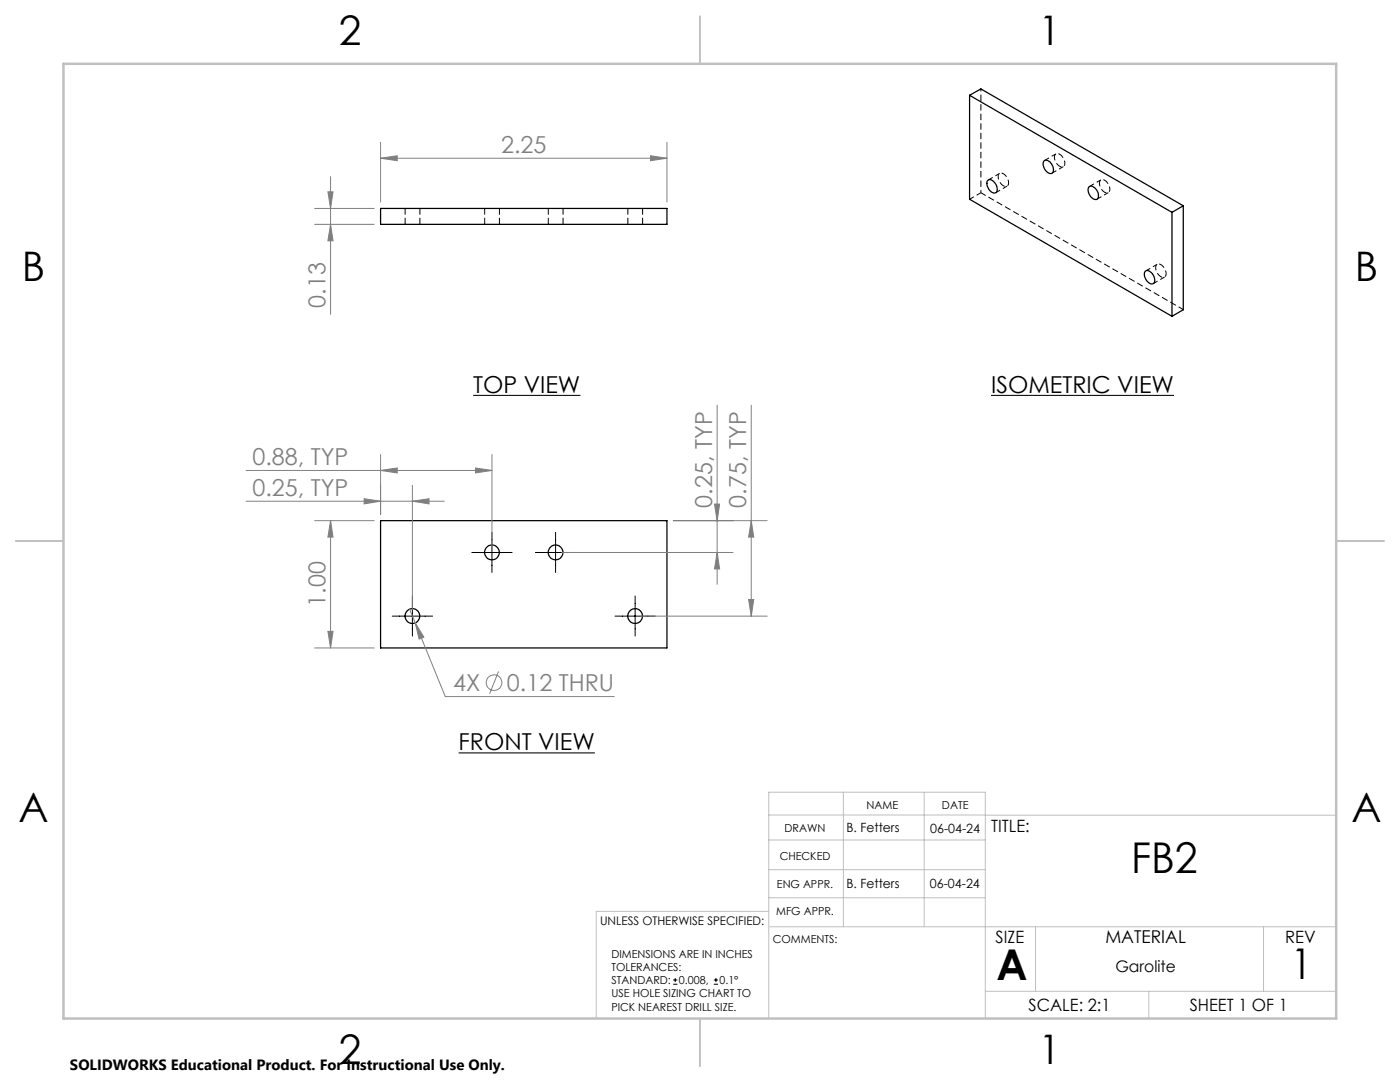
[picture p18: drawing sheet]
<svg xmlns="http://www.w3.org/2000/svg" width="279mm" height="216mm" viewBox="0 0 279 216" stroke-linecap="round" stroke-linejoin="round" font-family="sans-serif">
<defs><g id="words">
<g font-size="8.5">
<text x="225.7" y="174.2">FB2</text>
<text x="198.9" y="195.5">A</text>
<text x="257.6" y="195.4">1</text>
</g>
<g font-size="8.1">
<text x="67.6" y="8.9">2</text>
<text x="207.3" y="8.9">1</text>
<text x="4.4" y="56.1">B</text>
<text x="270.4" y="56.1">B</text>
<text x="3.7" y="164.1">A</text>
<text x="269.7" y="164.1">A</text>
<text x="67.6" y="212.4">2</text>
<text x="207.3" y="212.4">1</text>
</g>
<g font-size="4.7" fill="#808080">
<text x="100" y="30.5">2.25</text>
<text x="65" y="61.4" transform="rotate(-90 65 61.4)">0.13</text>
<text x="50.4" y="92.8">0.88, TYP</text>
<text x="50.4" y="99">0.25, TYP</text>
<text x="142.1" y="101.3" transform="rotate(-90 142.1 101.3)">0.25, TYP</text>
<text x="148.9" y="101.3" transform="rotate(-90 148.9 101.3)">0.75, TYP</text>
<text x="65" y="121.1" transform="rotate(-90 65 121.1)">1.00</text>
<text x="90.5" y="137.9">4X</text>
<text x="101.2" y="137.9">0.12 THRU</text>
</g>
<g font-size="4.7">
<text x="94.4" y="78.4">TOP VIEW</text>
<text x="197.8" y="78.4">ISOMETRIC VIEW</text>
<text x="91.5" y="149.7">FRONT VIEW</text>
</g>
<text font-size="3.5" x="220.6" y="188.1">MATERIAL</text>
<g font-size="3.4">
<text x="197.8" y="166">TITLE:</text>
<text x="198.7" y="188.1">SIZE</text>
<text x="256.5" y="188.2">REV</text>
<text x="205.3" y="201.7">SCALE: 2:1</text>
<text x="237.4" y="201.7">SHEET 1 OF 1</text>
</g>
<text font-size="3.2" x="222.6" y="193.9">Garolite</text>
<text font-size="3" x="14" y="213.5">SOLIDWORKS Educational Product. For Instructional Use Only.</text>
<g font-size="2.5">
<text x="168.9" y="166.1">B. Fetters</text>
<text x="185.7" y="166.2">06-04-24</text>
<text x="168.9" y="177.1">B. Fetters</text>
<text x="185.6" y="177.1">06-04-24</text>
</g>
<text font-size="2.4" x="119.8" y="184.6">UNLESS OTHERWISE SPECIFIED:</text>
<g font-size="2.2">
<text x="172.9" y="161.4">NAME</text>
<text x="188" y="161.4">DATE</text>
<text x="156.6" y="166.1">DRAWN</text>
<text x="155.6" y="171.6">CHECKED</text>
<text x="155.1" y="177.1">ENG APPR.</text>
<text x="154.9" y="182.6">MFG APPR.</text>
<text x="122" y="191.1">DIMENSIONS ARE IN INCHES</text>
<text x="154.2" y="188.1">COMMENTS:</text>
<text x="122" y="193.7">TOLERANCES:</text>
<text x="122" y="196.4">STANDARD:</text>
<text x="135.5" y="196.4">0.008,</text>
<text x="143.6" y="196.4">0.1°</text>
<text x="122" y="199">USE HOLE SIZING CHART TO</text>
<text x="122" y="201.7">PICK NEAREST DRILL SIZE.</text>
</g>
</g></defs>
<g fill="none" stroke="#000" stroke-width=".25">
<path d="M193.5 19l40.4 23.4M193.5 19l2.3-1.3 40.3 23.4M193.5 19v20.8l40.4 23.3M197.1 36.1a.88 .88 0 0 1 1.4 .3 1.63 1.63 0 0 1 .3 2 1.51 1.51 0 0 1-1.8-1.4v-.6zM208.3 32.2a1.01 1.01 0 0 1 1.6 .5 1.18 1.18 0 0 1-.2 1.9 1.89 1.89 0 0 1-1.4-2.4zM217.4 37.3a1.55 1.55 0 0 1 1.8 1.5 .74 .74 0 0 1-.4 1 .74 .74 0 0 1-1-.4 1.73 1.73 0 0 1-.4-2.1zM76 41.6h57.1v3.2h-57.1zM228.6 54.1a1.38 1.38 0 0 1 1.7 1.1 .96 .96 0 0 1-.4 1.5 1.89 1.89 0 0 1-1.4-2.5zM233.9 42.4v20.7M236.1 41.1v20.7l-2.2 1.3M236.1 41.1l-2.2 1.3M76 103.9h57.1v25.4h-57.1z"/>
<circle cx="98.2" cy="110.2" r="1.48"/>
<circle cx="110.9" cy="110.2" r="1.48"/>
<circle cx="82.3" cy="122.9" r="1.48"/>
<circle cx="126.8" cy="122.9" r="1.48"/>
</g>
<path d="M80.9 41.6v3.1M83.8 44.7v-3.1M96.7 41.6v3.1M99.7 44.7v-3.1M109.4 41.6v3.1M112.4 44.7v-3.1M125.3 41.6v3.1M128.2 44.7v-3.1" fill="none" stroke="#000" stroke-width=".2" stroke-dasharray="1.3 .6" stroke-linecap="butt"/>
<path d="M195.8 17.7v20.8M199.2 35.3a1.87 1.87 0 0 0 1.7 1.9 1.57 1.57 0 0 0-.5-2.4 .67 .67 0 0 0-.8-.3 .67 .67 0 0 0-.4 .8M212.5 32.6a1.87 1.87 0 0 0-1.7-1.9 1.57 1.57 0 0 0 .5 2.4 .67 .67 0 0 0 .8 .2 .67 .67 0 0 0 .4-.7M221.5 37.8a1.87 1.87 0 0 0-1.7-1.9 1.57 1.57 0 0 0 .5 2.3 .67 .67 0 0 0 .8 .3 .67 .67 0 0 0 .4-.7M230.6 53.4a1.87 1.87 0 0 0 1.7 1.9 1.57 1.57 0 0 0-.4-2.4 .67 .67 0 0 0-.8-.2 .67 .67 0 0 0-.5 .7" fill="none" stroke="#000" stroke-width=".2" stroke-dasharray="1.3 .6" stroke-dashoffset=".7" stroke-linecap="butt"/>
<path d="M195.8 38.5l40.4 23.3" fill="none" stroke="#000" stroke-width=".2" stroke-dasharray="1.3 .6" stroke-dashoffset=".2" stroke-linecap="butt"/>
<path d="M193.5 39.8l2.3-1.3M198.7 38.4l2.3-1.3M199.5 34.6l-2.2 1.3M210 34.5l2.2-1.2M210.7 30.7l-2.2 1.3M218.9 39.7l2.3-1.3M219.7 35.9l-2.2 1.3M230.2 56.6l2.2-1.3M230.9 52.7l-2.2 1.3" fill="none" stroke="#000" stroke-width=".2" stroke-dasharray="1.3 .6" stroke-dashoffset=".3" stroke-linecap="butt"/>
<g fill="none" stroke="#808080" stroke-width=".2">
<path d="M65.4 38.3h1.1l-.5 3.3zM66 35.2v27.5M76 31.6l3.3-.5v1zM76 28.4v11.9M76 31.6h57.1M129.8 31.1l3.3 .5-3.3 .5zM133.1 28.4v11.9M62.8 44.8h11.9M62.8 41.6h11.9M66 44.8l.5 3.2h-1.1zM49.1 93.9h49.1M72.7 99.5l3.3 .5-3.3 .5z"/>
<path d="M76 93.9l3.3-.5v1zM76 90.7v11.9M82.3 96.8v24.9M94.9 93.4l3.3 .5-3.3 .5zM98.2 90.7v18.3M143.1 80.9v35.7M149.9 80.9v42M49.1 100h39.6M62.8 103.9h11.9M66 103.9v25.4M66 103.9l.5 3.3h-1.1zM82.3 100l3.3-.5v1z"/>
<path d="M112.1 110.2h34.2M134.4 103.9h18.7M142.6 100.6h1l-.5 3.3zM143.1 110.2l.5 3.3h-1zM149.4 119.6h1l-.5 3.3zM149.9 103.9l.5 3.3h-1zM62.8 129.3h11.9M65.4 126h1.1l-.5 3.3zM81.7 121.6l1.2 2.7M82.9 124.3l1.7 2.8-1 .4zM82.9 124.3l6 14.7h33.7M99.5 134l-1.8 4.4"/>
<path d="M128 122.9h25.1"/>
<circle cx="98.6" cy="136.2" r="1.56"/>
</g>
<g fill="none" stroke="#000" stroke-width=".2">
<path d="M82.3 118.9v8M94.2 110.2h8M98.2 106.2v8M106.9 110.2h8M110.9 106.2v8M126.8 118.9v8M78.3 122.9h8M122.7 122.9h8.1M134.3 196.4h.9M134.3 195.5h.9M134.8 195.2v.8M142.5 196.4h.8"/>
<path d="M142.5 195.5h.8M142.9 195.2v.8"/>
</g>
<path d="M94.4 78.9h21.4M197.8 78.9h36.5M91.5 150.2h27.2" fill="none" stroke="#000" stroke-width=".21"/>
<g fill="none" stroke="#c0c0c0" stroke-width=".2">
<path d="M168.3 158.1v26.8M184.4 158.1v26.8M153.4 162.6l113.3 .1M153.4 167.6h43.2M153.4 173.5h43.2M153.4 179.1h43.2M153.4 181.9h-34.4v21.3M153.6 184.9h113.1M196.6 197.8h70.1M206.7 184.9v12.9M229.3 197.8v5.4M252.2 184.9v12.9"/>
<path d="M153.4 203.2v-45.1h43.2v45.1"/>
</g>
<path d="M139.7 3.2v9.5M3.1 107.9h9.6M266.7 107.9h9.5M139.7 203.2v9.6" fill="none" stroke="#c0c0c0" stroke-width=".25"/>
<path d="M12.7 12.7h254v190.5h-254z" fill="none" stroke="#c0c0c0" stroke-width=".5"/>
<g fill="#808080">
<path d="M82.9 124.3l1.7 2.8-1 .4z"/>
<path d="M129.8 31.1l3.3 .5-3.3 .5zM76 31.6l3.3-.5v1z"/>
<path d="M72.7 99.5l3.3 .5-3.3 .5zM82.3 100l3.3-.5v1zM76 93.9l3.3-.5v1zM94.9 93.4l3.3 .5-3.3 .5z"/>
<path d="M66 44.8l.5 3.2h-1.1zM65.4 38.3h1.1l-.5 3.3z"/>
<path d="M66 103.9l.5 3.3h-1.1zM65.4 126h1.1l-.5 3.3zM142.6 100.6h1l-.5 3.3zM143.1 110.2l.5 3.3h-1zM149.9 103.9l.5 3.3h-1zM149.4 119.6h1l-.5 3.3z"/>
</g>
<use href="#words"/>
</svg>
